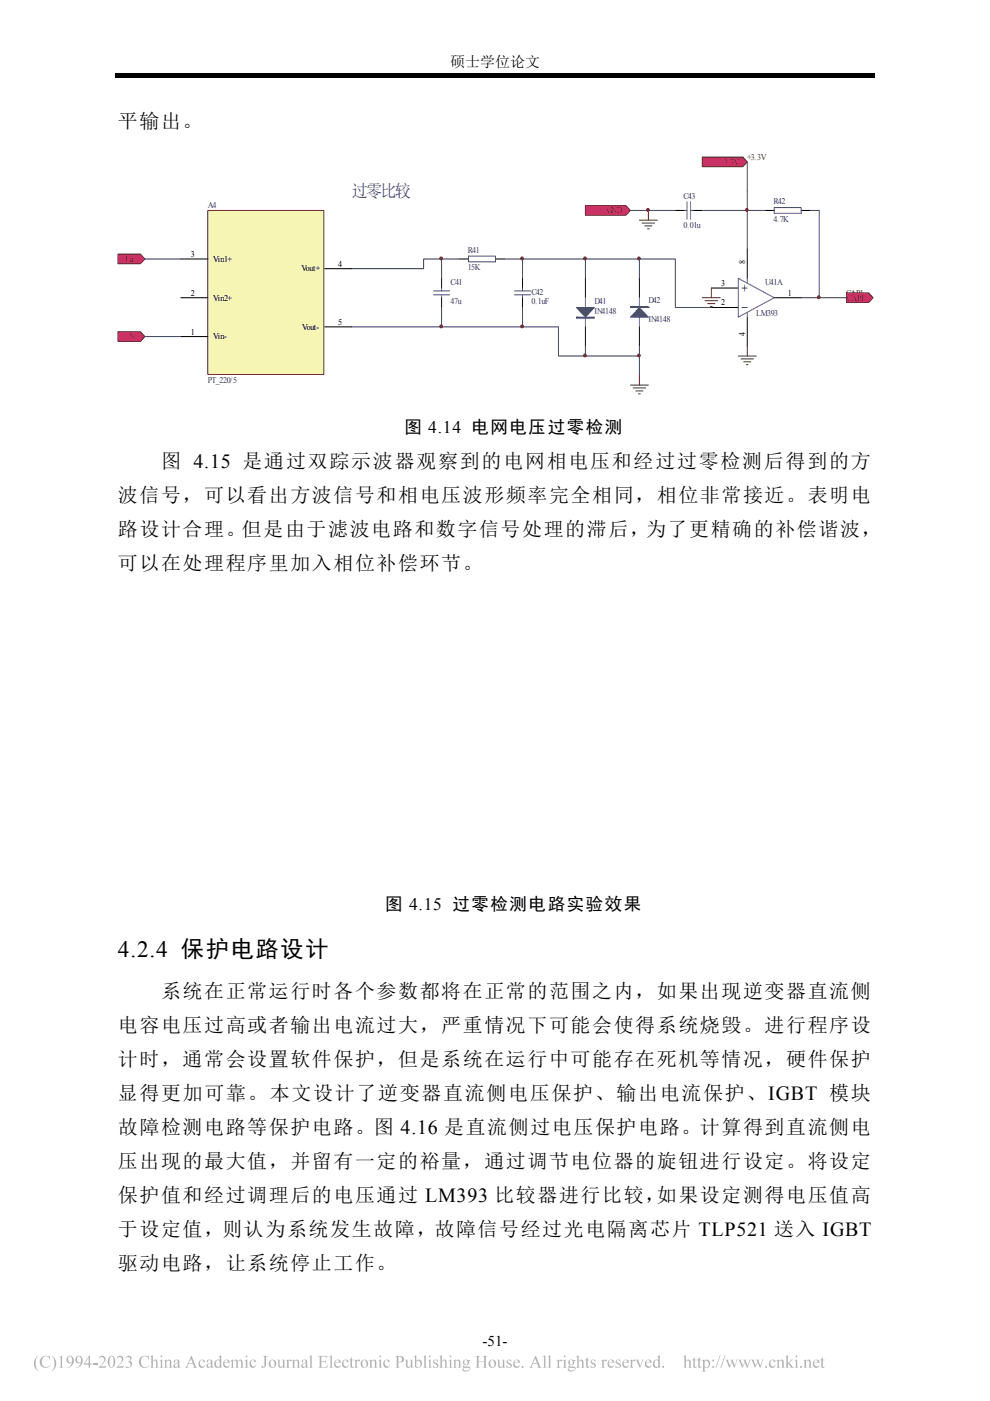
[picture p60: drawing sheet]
<svg xmlns="http://www.w3.org/2000/svg" width="210mm" height="297mm" viewBox="0 0 210 297" stroke-linecap="round" stroke-linejoin="round" font-family="sans-serif">
<defs><g id="words">
<text font-size="4.9" x="25" y="202.9">4.2.4 保护电路设计</text>
<g font-size="4.2">
<text x="25" y="27.1">平输出。</text>
<text x="34.2" y="99.3">图 4.15 是通过双踪示波器观察到的电网相电压和经过过零检测后得到的方</text>
<text x="25" y="106.5">波信号，可以看出方波信号和相电压波形频率完全相同，相位非常接近。表明电</text>
<text x="25" y="113.7">路设计合理。但是由于滤波电路和数字信号处理的滞后，为了更精确的补偿谐波，</text>
<text x="25" y="120.9">可以在处理程序里加入相位补偿环节。</text>
<text x="34.2" y="211.5">系统在正常运行时各个参数都将在正常的范围之内，如果出现逆变器直流侧</text>
<text x="25" y="218.8">电容电压过高或者输出电流过大，严重情况下可能会使得系统烧毁。进行程序设</text>
<text x="25" y="226">计时，通常会设置软件保护，但是系统在运行中可能存在死机等情况，硬件保护</text>
<text x="25" y="233.2">显得更加可靠。本文设计了逆变器直流侧电压保护、输出电流保护、IGBT 模块</text>
<text x="25" y="240.4">故障检测电路等保护电路。图 4.16 是直流侧过电压保护电路。计算得到直流侧电</text>
<text x="25" y="247.6">压出现的最大值，并留有一定的裕量，通过调节电位器的旋钮进行设定。将设定</text>
<text x="25" y="254.8">保护值和经过调理后的电压通过 LM393 比较器进行比较，如果设定测得电压值高</text>
<text x="25" y="262">于设定值，则认为系统发生故障，故障信号经过光电隔离芯片 TLP521 送入 IGBT</text>
<text x="25" y="269.3">驱动电路，让系统停止工作。</text>
</g>
<text font-size="3.7" fill="#2d2b76" x="74.6" y="41.8">过零比较</text>
<g font-size="3.7">
<text x="85.8" y="91.9">图 4.14 电网电压过零检测</text>
<text x="81.7" y="192.8">图 4.15 过零检测电路实验效果</text>
</g>
<g font-size="3.2">
<text x="95.5" y="14.2">硕士学位论文</text>
<text x="102.4" y="285.3">-51-</text>
</g>
<g font-size="1.9" fill="#7f201f">
<text x="152.8" y="34.9">+3.3V</text>
<text x="158.5" y="33.9">+3.3V</text>
<text x="128.8" y="45.2">GND</text>
<text x="26.6" y="55.5">Ua+</text>
<text x="179.5" y="62.7">CAP1</text>
<text x="179.7" y="63.7">CAP1</text>
<text x="27.4" y="71.9">N</text>
</g>
<g font-size="1.9" fill="#2d2b76">
<text x="44.1" y="44.2">A4</text>
<text x="145" y="42.1">C43</text>
<text x="164" y="43.3">R42</text>
<text x="164" y="47.1">4.7K</text>
<text x="99.2" y="53.6">R41</text>
<text x="145" y="48.3">0.01u</text>
<text x="99.2" y="57.3">15K</text>
<text x="95.6" y="60.4">C41</text>
<text x="95.6" y="64.5">47u</text>
<text x="112.7" y="62.5">C42</text>
<text x="112.7" y="64.5">0.1uF</text>
<text x="126.1" y="64.5">D41</text>
<text x="137.5" y="64.3">D42</text>
<text x="162.3" y="60.4">U41A</text>
<text x="126.1" y="66.6">IN4148</text>
<text x="137.5" y="68.2">IN4148</text>
<text x="160.4" y="67">LM393</text>
<text x="44.1" y="81.2">PT_220/5</text>
</g>
<g font-size="1.9">
<text x="40.5" y="54.5">3</text>
<text x="45.2" y="55.5">Vin1+</text>
<text x="63.9" y="57.6">Vout+</text>
<text x="71.7" y="56.5">4</text>
<text x="158.1" y="55.9" transform="rotate(-90 158.1 55.9)">8</text>
<text x="40.5" y="62.7">2</text>
<text x="45.2" y="63.7">Vin2+</text>
<text x="153" y="60.6">3</text>
<text x="153" y="64.7">2</text>
<text x="167.1" y="62.7">1</text>
<text x="40.5" y="70.9">1</text>
<text x="45.2" y="71.9">Vin-</text>
<text x="64.1" y="69.9">Vout-</text>
<text x="71.7" y="68.9">5</text>
<text x="158.1" y="71.2" transform="rotate(-90 158.1 71.2)">4</text>
</g>
</g></defs>
<path d="M24.5 16.4h161" fill="none" stroke="#000" stroke-width=".25"/>
<path d="M24.5 15.5h161v.5h-161z" fill="#000"/>
<g fill="none" stroke="#000" stroke-width=".21">
<path d="M93.7 59v2.1M97.5 54.9h1.9M105.1 54.9h1.9M110.8 59v2.1M124.2 59v4.1M135.6 59v4.1M143.2 44.6h1.9M147 44.6h2M158.5 52.8v6.2M162.3 44.6h1.9M169.9 44.6h2M93.7 63.1v2.1"/>
<path d="M110.8 63.1v2.1M124.2 69.3v4.1M135.6 69.3v4.1M150.9 61.1h5.7M150.9 65.2h5.7M158.5 67.2v6.2M164.2 63.1h5.7"/>
</g>
<g fill="none" stroke="#3a51a2" stroke-width=".21">
<path d="M99.4 54.3h5.7v1.2h-5.7zM145.1 44.6h.6M145.7 42.8v3.7M146.5 44.6h.5M146.5 42.8v3.7M156.6 59l7.6 4.1-7.6 4.1zM158.5 59v1.1M164.2 44h5.7v1.2h-5.7zM91.9 62.5h3.5M91.9 61.7h3.5M93.7 61.1v.6M93.7 62.5v.6"/>
<path d="M109.1 62.5h3.4M109.1 61.7h3.4M110.8 61.1v.6M110.8 62.5v.6M124.2 63.1v6.2M135.6 63.1v6.2M157.4 65.2h1.1M157.4 61.1h1.1M157.9 60.5v1.2M158.5 66.2v1"/>
</g>
<g fill="none" stroke="#2d2b76" stroke-width=".21">
<path d="M93.7 54.9v4.1M107 54.9h36.2v10.3h7.7M110.8 54.9v4.1M124.2 54.9v4.1M135.6 54.9v4.1M137.5 44.6h5.7M149 44.6h13.3M158.5 40.5v12.3M171.9 44.6h1.9v18.5h-3.9M93.7 65.2v4.1M110.8 65.2v4.1M124.2 73.4v2.1"/>
<path d="M135.6 73.4v6.2"/>
</g>
<g fill="#3a51a2" stroke="#3a51a2" stroke-width=".21">
<path d="M122.3 65.2h3.8l-1.9 2z"/>
<path d="M135.6 65.2l1.9 2h-3.8z"/>
<path d="M122.3 67.2v.3h3.8v-.3z" fill-rule="evenodd"/>
<path d="M133.7 65v.2h3.8v-.2z" fill-rule="evenodd"/>
</g>
<g fill="none" stroke="#7f201f" stroke-width=".21">
<path d="M135.6 46.7h3.8M136.2 47.3h2.7M136.8 47.9h1.5M137.3 48.5h.4M137.5 44.6v2.1M135.6 79.6v2M149 63.1h3.8M149.5 63.8h2.7M150.1 64.4h1.5M150.7 65h.4M150.9 61.1v2M156.6 75.5h3.8"/>
<path d="M157.2 76.1h2.6M157.7 76.7h1.6M158.3 77.3h.4M158.5 73.4v2.1M133.7 81.6h3.8M134.3 82.3h2.6M134.9 82.9h1.5M135.4 83.5h.4"/>
</g>
<g fill="#ce3268" stroke="#7f201f" stroke-width=".21">
<path d="M179.5 62.1h4.7l1 1-1 1.1h-4.7z" fill-rule="evenodd"/>
<path d="M148.9 33.3h8.6l1 1-1 1h-8.6z" fill-rule="evenodd"/>
<path d="M124.2 43.6h8.6l.9 1-.9 1h-8.6z" fill-rule="evenodd"/>
</g>
<path d="M158.5 34.3v6.2M97.5 54.9h-7.6v2.1h-15.3M133.7 44.6h3.8M74.6 69.3h43.8v6.2h17.2M173.8 63.1h5.7" fill="none" stroke="#2d2b76" stroke-width=".21"/>
<path d="M44.1 44.6h24.6v34.8h-24.6z" fill-rule="evenodd" fill="#f6f5b3" stroke="#7f201f" stroke-width=".21"/>
<path d="M38.4 54.9h5.7M68.9 57h5.7M38.4 71.4h5.7M38.4 63.1h5.7M68.9 69.3h5.7" fill="none" stroke="#000" stroke-width=".21"/>
<g fill="#7f201f" stroke="#7f201f" stroke-width=".21">
<circle cx="110.7" cy="54.8" r=".3"/>
<circle cx="110.7" cy="69.2" r=".3"/>
<circle cx="173.6" cy="63" r=".3"/>
<circle cx="158.4" cy="44.5" r=".3"/>
<circle cx="135.5" cy="54.8" r=".3"/>
<circle cx="124.1" cy="75.4" r=".3"/>
<circle cx="124.1" cy="54.8" r=".3"/>
<circle cx="93.6" cy="54.8" r=".3"/>
<circle cx="93.6" cy="69.2" r=".3"/>
<circle cx="135.5" cy="75.4" r=".3"/>
<circle cx="137.4" cy="44.5" r=".3"/>
</g>
<g fill="#ce3268" stroke="#7f201f" stroke-width=".21">
<path d="M25 53.9h4.8l.9 1-.9 1h-4.8z" fill-rule="evenodd"/>
<path d="M25 70.3h4.8l.9 1.1-.9 1h-4.8z" fill-rule="evenodd"/>
</g>
<path d="M30.7 54.9h7.7M30.7 71.4h7.7" fill="none" stroke="#2d2b76" stroke-width=".21"/>
<g fill="#b3b3b3">
<path d="M7.8 287.7l.4-.3a2.47 2.47 0 0 0 0 3.4 1.93 1.93 0 0 1-.4-3.1z" fill-rule="evenodd"/>
<path d="M166.5 287.6l.6-.2v1.6l.6-.5-.1-.2h.7l-.9 .6 1 1.1h-.8l.1-.2-.6-.8v.8l.3 .2h-.9l.2-.1 .1-.3v-1.9z" fill-rule="evenodd"/>
<path d="M164.6 288.5l.6-.2v.3a.54 .54 0 0 1 .7-.4 .54 .54 0 0 1 .3 .7v.9l.3 .2h-.8l.2-.2v-1.1l-.2-.2-.5 .2v1.1l.3 .2h-.9l.3-.1v-.3v-1.1z" fill-rule="evenodd"/>
<path d="M152.7 287.4h.1l-.9 2.6h-.1z" fill-rule="evenodd"/>
<path d="M36.9 288.5a.62 .62 0 0 1 .7-.3 .62 .62 0 0 1 .4 .7v.8l.3 .1-.4 .2-.2-.2a.51 .51 0 0 1-.9 .1 .51 .51 0 0 1 .4-.8l.5-.2v-.3a.32 .32 0 0 0-.4-.2 .32 .32 0 0 0-.2 .4h-.2zM37.1 289.3a.34 .34 0 0 0 .1 .5 .34 .34 0 0 0 .5-.2v-.6z" fill-rule="evenodd"/>
<path d="M95.4 287.6a.18 .18 0 0 1 .3 0 .18 .18 0 0 1-.3 0zM95.1 288.5l.6-.2v1.4l.3 .3h-.9l.3-.2v-.2v-1.1z" fill-rule="evenodd"/>
<path d="M170.4 288.5l.6-.2v.3a.54 .54 0 0 1 .6-.4 .54 .54 0 0 1 .4 .7v.9l.2 .2h-.8l.3-.2v-.9l-.1-.3-.2-.1-.4 .2v1.1l.2 .2h-.8l.2-.2v-1.2z" fill-rule="evenodd"/>
<path d="M19.7 289h1v.3h-1z" fill-rule="evenodd"/>
<path d="M75.1 288.5l.6-.2v.3l.4-.3a.18 .18 0 0 1 .2 .1 .18 .18 0 0 1-.1 .2l-.3-.1-.2 .3v1l.3 .2h-.9l.2-.1 .1-.3-.1-1.1z" fill-rule="evenodd"/>
<path d="M80.5 287.6a.19 .19 0 0 1 .3 0 .19 .19 0 0 1-.3 0zM80.2 288.5l.6-.2v1.5l.3 .2h-.8l.2-.3v-1.1z" fill-rule="evenodd"/>
<path d="M89.7 287.6l.6-.2v2.3l.3 .3h-.9l.3-.2v-2.1z" fill-rule="evenodd"/>
<path d="M85.8 288.3h.6v1.1a.36 .36 0 0 0 .3 .4 .36 .36 0 0 0 .4-.2v-1.1l-.2-.2h.6v1.4l.2 .1-.6 .2v-.3a.54 .54 0 0 1-.6 .3 .54 .54 0 0 1-.4-.6v-1z" fill-rule="evenodd"/>
<path d="M134.8 288.3h.8l-.2 .2 .4 1.1 .4-1.2-.2-.1h.6l-.9 1.7-.7-1.5z" fill-rule="evenodd"/>
<path d="M31.8 287.6l.6-.2v1.2a.54 .54 0 0 1 .7-.3 .54 .54 0 0 1 .3 .7v.8l.3 .2h-.9l.3-.3v-.9a.35 .35 0 0 0-.3-.4 .35 .35 0 0 0-.4 .3v1.1l.3 .2h-.8l.2-.3v-2z" fill-rule="evenodd"/>
<path d="M98.4 288.4l.4-.1 .9 .1-.3 .1a.68 .68 0 0 1-.1 .8 .68 .68 0 0 1-.8 .2l-.1 .1 .2 .1a.72 .72 0 0 1 1.1 .6 .9 .9 0 0 1-.8 .5 .9 .9 0 0 1-.8-.5l.3-.3-.2-.4 .3-.2-.3-.4zM98.6 288.4a.49 .49 0 0 0-.1 .7 .49 .49 0 0 0 .6 .1 .5 .5 0 0 0 .1-.6 .5 .5 0 0 0-.6-.2zM98.5 290l-.2 .2a.73 .73 0 0 0 .7 .4 .73 .73 0 0 0 .6-.5z" fill-rule="evenodd"/>
<path d="M116.2 287.6l.5-.2v2.4l.3 .2h-.8l.2-.4v-1.9z" fill-rule="evenodd"/>
<path d="M34.7 288.5l.6-.2v.3a.54 .54 0 0 1 .7-.4 .54 .54 0 0 1 .3 .7v.9l.3 .2h-.8l.2-.2v-1.1l-.2-.2-.5 .2v1.1l.3 .2h-.9l.3-.1v-.3v-1.1z" fill-rule="evenodd"/>
<path d="M40.6 287.4l.9 2.1 .4 .5h-1l.2-.2-.1-.6h-1l-.3 .6 .3 .2h-.8l.3-.3zM40.5 288l-.5 1h.9z" fill-rule="evenodd"/>
<path d="M42.3 288.5a.59 .59 0 0 1 .7-.3 .59 .59 0 0 1 .4 .5 .29 .29 0 0 1-.3 0 .29 .29 0 0 1-.1-.3 .6 .6 0 0 0-.6 .4 .6 .6 0 0 0 .1 .7 .55 .55 0 0 0 .6 .2 .55 .55 0 0 0 .4-.4 .76 .76 0 0 1-.9 .7 .76 .76 0 0 1-.5-1.1z" fill-rule="evenodd"/>
<path d="M44 288.4a.62 .62 0 0 1 .7-.1 .62 .62 0 0 1 .3 .6l.1 .9h.2l-.4 .2-.2-.2a.51 .51 0 0 1-.9 .1 .51 .51 0 0 1 .5-.8l.4-.2v-.3a.36 .36 0 0 0-.4-.2 .36 .36 0 0 0-.3 .5l-.1-.2zM44.1 289.3v.2l.1 .3 .5-.2v-.6z" fill-rule="evenodd"/>
<path d="M46.4 287.6l.5-.2v2.3l.3 .1-.6 .2v-.2a.74 .74 0 0 1-1 0 .74 .74 0 0 1-.1-1.1l.5-.4 .6 .1v-.7zM46 288.5a.75 .75 0 0 0-.2 .8 .75 .75 0 0 0 .6 .5l.2-.2v-.8a.38 .38 0 0 0-.2-.4 .38 .38 0 0 0-.4 .1z" fill-rule="evenodd"/>
<path d="M48.9 288.5l.5-.2v.3a.55 .55 0 0 1 .5-.3 .55 .55 0 0 1 .5 .3 .53 .53 0 0 1 .7-.4 .53 .53 0 0 1 .4 .7v.9l.2 .2h-.8l.3-.2v-.9a.35 .35 0 0 0-.4-.4 .35 .35 0 0 0-.4 .3v1l.3 .2h-.8l.2-.2v-.9a.37 .37 0 0 0-.2-.4 .37 .37 0 0 0-.5 .2l.1 1.1 .2 .2h-.8l.2-.1v-.3v-1.1z" fill-rule="evenodd"/>
<path d="M47.6 288.5a.67 .67 0 0 1 .7-.2 .67 .67 0 0 1 .5 .6h-1.2a.6 .6 0 0 0 .4 .8 .6 .6 0 0 0 .7-.4 .74 .74 0 0 1-.9 .7 .74 .74 0 0 1-.5-1.1zM47.7 288.5l-.1 .3h.8a.39 .39 0 0 0-.2-.4 .39 .39 0 0 0-.5 .1z" fill-rule="evenodd"/>
<path d="M107.6 288.4l.8-.1v.5a.44 .44 0 0 0-.3-.4 .44 .44 0 0 0-.5 .2l.3 .3a.59 .59 0 0 1 .6 .8 .59 .59 0 0 1-.9 .2l-.2 .1v-.5a.48 .48 0 0 0 .4 .4 .48 .48 0 0 0 .5-.2l-.1-.3-.8-.5z" fill-rule="evenodd"/>
<path d="M53.2 288.5a.56 .56 0 0 1 .6-.3 .56 .56 0 0 1 .4 .5 .27 .27 0 0 1-.3 0 .27 .27 0 0 1-.1-.3 .6 .6 0 0 0-.6 .4 .6 .6 0 0 0 .2 .7 .55 .55 0 0 0 .5 .2 .55 .55 0 0 0 .5-.4 .76 .76 0 0 1-1 .7 .76 .76 0 0 1-.5-1.1z" fill-rule="evenodd"/>
<path d="M147.3 287.7l.1 .6h.3l-.3 .1v1.3l.1 .1 .2-.1a.32 .32 0 0 1-.3 .3 .32 .32 0 0 1-.3-.3v-1.3h-.3z" fill-rule="evenodd"/>
<path d="M55.7 287.5h1.1l-.4 .3v1.3a.58 .58 0 0 1-.2 .8 .58 .58 0 0 1-.7-.2l.1-.1 .4 .3 .1-.1v-2z" fill-rule="evenodd"/>
<path d="M56.9 289.1a.85 .85 0 0 1 1.7 0 .85 .85 0 0 1-1.7 0zM57.5 288.4a.89 .89 0 0 0 .5 1.5 .92 .92 0 0 0-.4-1.5z" fill-rule="evenodd"/>
<path d="M159.3 288.3h.7l-.1 .3 .4 1 .4-.9-.4-.4h.7l-.1 .3 .4 .9 .4-1-.2-.2h.5l-.3 .3-.4 1.4-.6-1.1-.6 1.1z" fill-rule="evenodd"/>
<path d="M144.9 287.6l.6-.2v1.2a.55 .55 0 0 1 .7-.3 .55 .55 0 0 1 .3 .7v.8l.3 .2h-.9l.3-.2v-1a.35 .35 0 0 0-.3-.4 .35 .35 0 0 0-.4 .3v1.1l.2 .2h-.8l.3-.2v-2.1z" fill-rule="evenodd"/>
<path d="M61.8 288.5l.6-.2v.3a.54 .54 0 0 1 .7-.4 .54 .54 0 0 1 .4 .7v.9l.2 .2h-.8l.2-.2v-.9v-.3l-.2-.1-.5 .2v1.1l.3 .2h-.8l.2-.2v-1.2z" fill-rule="evenodd"/>
<path d="M65.5 287.6l.6-.2v2.3l.3 .3h-.9l.3-.2v-2.1z" fill-rule="evenodd"/>
<path d="M81.5 288.5a.56 .56 0 0 1 .6-.3 .56 .56 0 0 1 .5 .5 .27 .27 0 0 1-.3 0 .27 .27 0 0 1-.1-.3 .6 .6 0 0 0-.6 .4 .6 .6 0 0 0 .1 .7 .55 .55 0 0 0 .6 .2 .55 .55 0 0 0 .4-.4 .76 .76 0 0 1-.9 .7 .76 .76 0 0 1-.5-1.1z" fill-rule="evenodd"/>
<path d="M96.1 288.5l.5-.2v.3a.54 .54 0 0 1 .7-.4 .54 .54 0 0 1 .3 .7l.1 .9 .2 .2h-.8l.2-.2v-1.1l-.2-.2-.5 .2v1.1l.3 .2h-.8l.2-.1v-.3v-1.1z" fill-rule="evenodd"/>
<path d="M148.8 288.5l.6-.2v.3a.62 .62 0 0 1 .8-.3 .62 .62 0 0 1 .4 .8 .76 .76 0 0 1-.3 .8 .76 .76 0 0 1-.9 0v.6l.3 .3h-.9l.3-.2v-2zM149.6 288.6l-.2 .1v.7a.47 .47 0 0 0 .6 .5 .47 .47 0 0 0 .3-.7 .5 .5 0 0 0-.1-.6 .5 .5 0 0 0-.6 0z" fill-rule="evenodd"/>
<path d="M72.8 288.5a.56 .56 0 0 1 .6-.3 .56 .56 0 0 1 .4 .5 .27 .27 0 0 1-.3 0 .27 .27 0 0 1-.1-.3 .6 .6 0 0 0-.6 .4 .6 .6 0 0 0 .2 .7 .55 .55 0 0 0 .5 .2 .55 .55 0 0 0 .5-.4 .76 .76 0 0 1-1 .7 .76 .76 0 0 1-.4-1.1z" fill-rule="evenodd"/>
<path d="M10.9 287.4a1.91 1.91 0 0 1 0 3.4 2.47 2.47 0 0 0 0-3.4z" fill-rule="evenodd"/>
<path d="M69.8 287.6l.6-.2v2.2v.3l.3 .1h-.9l.3-.2v-.2v-1.8l-.1-.2z" fill-rule="evenodd"/>
<path d="M153.7 287.4h.1l-.8 2.6h-.2z" fill-rule="evenodd"/>
<path d="M25 287.6a.77 .77 0 0 1 1.1 .2 .77 .77 0 0 1-.3 1.1l-.8 .8h1l.3-.2-.2 .5h-1.4a2.65 2.65 0 0 0 1.1-2 .6 .6 0 0 0-.6-.3 .6 .6 0 0 0-.5 .4z" fill-rule="evenodd"/>
<path d="M119.6 287.6a.2 .2 0 0 1 .4 0 .2 .2 0 0 1-.4 0zM119.3 288.5l.6-.2v1.4l.3 .3h-.8l.2-.2v-1.2z" fill-rule="evenodd"/>
<path d="M113.6 287.4l.9 2.1 .4 .5h-1l.3-.2-.2-.6h-1l-.3 .6 .3 .2h-.7l.3-.3zM113.5 288l-.5 1h.9z" fill-rule="evenodd"/>
<path d="M67.5 287.5h1.9v.5l-.2-.3-1-.1v1h.8l.1-.3v.8l-.2-.3-.7-.1v1.1l.1 .1a.9 .9 0 0 0 1.2-.6l-.1 .7h-1.9l.2-.1 .1-.4v-1.8z" fill-rule="evenodd"/>
<path d="M29.9 287.7a1.76 1.76 0 0 1 1.5-.2l.2-.1v.9a.9 .9 0 0 0-1.1-.7 .9 .9 0 0 0-.6 1.2 .96 .96 0 0 0 .6 1 .96 .96 0 0 0 1.2-.4 1.24 1.24 0 0 1-1.9 .3 1.24 1.24 0 0 1 .1-2z" fill-rule="evenodd"/>
<path d="M74.6 287.7v.6h.4l-.4 .1 .1 1.3 .1 .1 .3-.1a.39 .39 0 0 1-.5 .3 .39 .39 0 0 1-.3-.4v-1.2h-.3z" fill-rule="evenodd"/>
<path d="M52.1 287.6a.2 .2 0 0 1 .4 0 .2 .2 0 0 1-.4 0zM51.9 288.5l.6-.2v1.5l.2 .2h-.8l.2-.3v-1.1z" fill-rule="evenodd"/>
<path d="M91 287.6a.2 .2 0 0 1 .4 0 .2 .2 0 0 1-.4 0zM90.8 288.5l.5-.2 .1 1.4 .2 .3h-.8l.2-.2 .1-.2-.1-1.1z" fill-rule="evenodd"/>
<path d="M93.1 287.6l.6-.2v1.2a.54 .54 0 0 1 .7-.3 .54 .54 0 0 1 .3 .7l.1 .8 .2 .2h-.8l.2-.3v-.9a.35 .35 0 0 0-.3-.4 .35 .35 0 0 0-.4 .3v1.1l.3 .2h-.8l.2-.3v-2z" fill-rule="evenodd"/>
<path d="M21.2 287.6a.77 .77 0 0 1 1.1 .2 .77 .77 0 0 1-.2 1.1l-.8 .8h.9l.3-.2-.1 .5-1.5-.1a2.08 2.08 0 0 0 1.1-1.9 .62 .62 0 0 0-1 .1z" fill-rule="evenodd"/>
<path d="M83.8 287.5h.9a.76 .76 0 0 1 1 .8 .76 .76 0 0 1-1.2 .5v.9l.3 .3h-1l.3-.2v-.3v-1.8zM84.5 287.7v1a.57 .57 0 0 0 .8-.5 .57 .57 0 0 0-.8-.5z" fill-rule="evenodd"/>
<path d="M100.8 287.5h1l-.3 .2v1h1.2v-1l-.4-.2h1.1l-.3 .1-.1 .3 .1 1.8 .3 .3h-1.1l.4-.2v-1h-1.2v1l.3 .2h-1l.3-.2v-.3v-1.8z" fill-rule="evenodd"/>
<path d="M103.6 289.1a.85 .85 0 0 1 1.7 0 .85 .85 0 0 1-1.7 0zM104.2 288.4a.89 .89 0 0 0 .4 1.5 .92 .92 0 0 0-.3-1.5z" fill-rule="evenodd"/>
<path d="M16.3 287.6a.86 .86 0 0 1 1.1 .1 .86 .86 0 0 1 .1 1 1.38 1.38 0 0 1-1.5 1.3 1.21 1.21 0 0 0 1.1-1.1 .78 .78 0 0 1-1.1-.2 .78 .78 0 0 1 .3-1.1zM16.4 287.7a.64 .64 0 0 0-.1 .8 .64 .64 0 0 0 .8 .3 .74 .74 0 0 0-.5-1.2z" fill-rule="evenodd"/>
<path d="M26.8 287.7a.58 .58 0 0 1 .9-.1 .58 .58 0 0 1-.1 .9 .82 .82 0 0 1 .2 1.2 .82 .82 0 0 1-1.2 .1l.1-.1a.59 .59 0 0 0 1-.2 .59 .59 0 0 0-.6-.8 .54 .54 0 0 0 .5-.4 .54 .54 0 0 0-.4-.6l-.5 .3z" fill-rule="evenodd"/>
<path d="M109.1 288.5a.67 .67 0 0 1 .7-.2 .67 .67 0 0 1 .5 .6h-1.2a.6 .6 0 0 0 .4 .8 .6 .6 0 0 0 .7-.4 .74 .74 0 0 1-.9 .7 .74 .74 0 0 1-.4-1.1zM109.3 288.5l-.2 .3h.8a.39 .39 0 0 0-.2-.4 .39 .39 0 0 0-.4 .1z" fill-rule="evenodd"/>
<path d="M64.1 288.4a.62 .62 0 0 1 .7-.1 .62 .62 0 0 1 .4 .6v.9h.2l-.3 .2-.3-.2a.51 .51 0 0 1-.9 .1 .51 .51 0 0 1 .5-.8l.4-.2v-.3a.36 .36 0 0 0-.4-.2 .36 .36 0 0 0-.2 .5l-.2-.2zM64.2 289.3v.2l.2 .3 .4-.2v-.6z" fill-rule="evenodd"/>
<path d="M139.4 287.6l.5-.2v2.3l.3 .1-.6 .2v-.2a.74 .74 0 0 1-1 0 .74 .74 0 0 1 0-1.1l.4-.4 .6 .1v-.7zM139 288.5a.77 .77 0 0 0 .5 1.3l.1-.2v-.8a.39 .39 0 0 0-.2-.4 .39 .39 0 0 0-.4 .1z" fill-rule="evenodd"/>
<path d="M92 288.4l.9-.1v.5a.47 .47 0 0 0-.3-.4 .47 .47 0 0 0-.5 .1l.3 .4a.59 .59 0 0 1 .5 .8 .59 .59 0 0 1-.9 .2l-.1 .1v-.5a.48 .48 0 0 0 .3 .4 .48 .48 0 0 0 .5-.2l-.1-.3-.7-.4z" fill-rule="evenodd"/>
<path d="M156.6 288.3h.7l-.2 .2 .5 1.1 .3-.9-.3-.4h.7l-.1 .2 .4 1 .4-1.1-.3-.1h.5l-.7 1.7-.5-1.1-.6 1.1-.6-1.5z" fill-rule="evenodd"/>
<path d="M124.6 287.7v.6h.4l-.4 .1v1.3l.2 .1 .3-.1a.38 .38 0 0 1-.5 .3 .38 .38 0 0 1-.3-.4v-1.2h-.3z" fill-rule="evenodd"/>
<path d="M71.1 288.5a.67 .67 0 0 1 .7-.2 .67 .67 0 0 1 .5 .6h-1.2a.6 .6 0 0 0 .4 .8 .6 .6 0 0 0 .7-.4 .73 .73 0 0 1-.9 .7 .73 .73 0 0 1-.4-1.1zM71.3 288.5l-.2 .3h.8a.4 .4 0 0 0-.2-.4 .4 .4 0 0 0-.4 .1z" fill-rule="evenodd"/>
<path d="M132.2 288.5a.67 .67 0 0 1 .8-.2 .67 .67 0 0 1 .4 .6h-1.1a.6 .6 0 0 0 .3 .8 .6 .6 0 0 0 .8-.4 .74 .74 0 0 1-1 .7 .74 .74 0 0 1-.4-1.1zM132.4 288.5l-.1 .3h.7a.39 .39 0 0 0-.2-.4 .39 .39 0 0 0-.4 .1z" fill-rule="evenodd"/>
<path d="M23.2 287.7a.75 .75 0 0 1 .9-.1 .75 .75 0 0 1 .3 .8 1.09 1.09 0 0 1-1 1.6 1.75 1.75 0 0 1-.2-2.3zM23.5 287.6a2.28 2.28 0 0 0 0 2.3h.1a1.76 1.76 0 0 0 .3-2.1z" fill-rule="evenodd"/>
<path d="M120.7 288.4l.5-.1 .9 .1-.1 .1h-.3a.68 .68 0 0 1-.1 .8 .68 .68 0 0 1-.8 .2v.1l.2 .1a.75 .75 0 0 1 1.1 .6 .93 .93 0 0 1-.8 .5 .93 .93 0 0 1-.9-.5l.3-.3-.2-.3 .3-.3-.3-.4zM120.9 288.4a.49 .49 0 0 0-.1 .7 .49 .49 0 0 0 .6 .1 .5 .5 0 0 0 .1-.6 .5 .5 0 0 0-.6-.2zM120.8 290l-.2 .2a.72 .72 0 0 0 .7 .4 .72 .72 0 0 0 .6-.5z" fill-rule="evenodd"/>
<path d="M133.5 288.5l.6-.2v.3l.4-.3a.18 .18 0 0 1 .3 .1 .18 .18 0 0 1-.2 .2l-.3-.1-.2 .3v1l.3 .2h-.9l.3-.1v-.3v-1.1z" fill-rule="evenodd"/>
<path d="M125.4 288.4l.9-.1v.5a.45 .45 0 0 0-.3-.4 .45 .45 0 0 0-.5 .1v.2l.3 .2a.59 .59 0 0 1 .5 .8 .59 .59 0 0 1-.9 .2l-.1 .1v-.5a.45 .45 0 0 0 .3 .4 .45 .45 0 0 0 .5-.2l-.1-.3-.7-.4z" fill-rule="evenodd"/>
<path d="M127.5 288.5l.6-.2v.3l.2-.3h.3a.2 .2 0 0 1 0 .3 .2 .2 0 0 1-.3-.1l-.2 .3v.9l.3 .3h-.9l.2-.2v-1.2z" fill-rule="evenodd"/>
<path d="M130.7 288.4l.9-.1v.5a.44 .44 0 0 0-.3-.4 .44 .44 0 0 0-.5 .2l.3 .3a.59 .59 0 0 1 .5 .8 .59 .59 0 0 1-.9 .2l-.1 .1v-.5a.48 .48 0 0 0 .3 .4 .48 .48 0 0 0 .5-.2v-.3l-.8-.5z" fill-rule="evenodd"/>
<path d="M18.9 287.4h.2v1.7h.3v.2h-.3v.7h-.3v-.7h-1v-.2zM18.8 287.8l-.8 1.3h.8z" fill-rule="evenodd"/>
<path d="M122.2 287.6l.5-.2v1.2a.55 .55 0 0 1 .7-.3 .55 .55 0 0 1 .4 .7v.8l.2 .2h-.8l.2-.2v-1a.35 .35 0 0 0-.3-.4 .35 .35 0 0 0-.4 .3v1.1l.3 .2h-.8l.2-.1v-.3v-1.8v-.2z" fill-rule="evenodd"/>
<path d="M8.9 287.7a1.78 1.78 0 0 1 1.5-.2l.1-.1 .1 .9a.92 .92 0 0 0-1.1-.7 .92 .92 0 0 0-.6 1.2 .98 .98 0 0 0 .6 1 .98 .98 0 0 0 1.2-.4 1.24 1.24 0 0 1-1.9 .3 1.24 1.24 0 0 1 .1-2z" fill-rule="evenodd"/>
<path d="M137 288.5a.67 .67 0 0 1 .8-.2 .67 .67 0 0 1 .4 .6h-1.1a.6 .6 0 0 0 .3 .8 .6 .6 0 0 0 .8-.4 .74 .74 0 0 1-1 .7 .74 .74 0 0 1-.4-1.1zM137.2 288.5l-.1 .3h.7a.39 .39 0 0 0-.2-.4 .39 .39 0 0 0-.4 .1z" fill-rule="evenodd"/>
<path d="M34.1 287.6a.18 .18 0 0 1 .3 0 .18 .18 0 0 1-.3 0zM33.8 288.5l.6-.2v1.4l.3 .3h-.9l.3-.2v-.2v-1.1z" fill-rule="evenodd"/>
<path d="M14.4 287.6a.93 .93 0 0 1 1.2 .3 .93 .93 0 0 1 0 1.1 1.34 1.34 0 0 1-1.5 1 1.26 1.26 0 0 0 1.1-1.1 .77 .77 0 0 1-1.1-.2 .77 .77 0 0 1 .3-1.1zM14.7 287.6a.64 .64 0 0 0-.3 .9 .64 .64 0 0 0 .9 .2 .99 .99 0 0 0-.4-1.2z" fill-rule="evenodd"/>
<path d="M60.6 288.5l.6-.2v.3l.3-.3 .3 .1a.23 .23 0 0 1-.1 .2 .23 .23 0 0 1-.3-.1l-.2 .3v.9l.3 .3h-.9l.3-.2v-1.2z" fill-rule="evenodd"/>
<path d="M12.5 287.7l.7-.3v2.3l.3 .3h-.9l.2-.2 .1-1.6-.1-.4z" fill-rule="evenodd"/>
<path d="M148.3 287.7l.1 .6h.4l-.4 .1v1.3l.2 .1 .2-.1a.38 .38 0 0 1-.4 .3 .38 .38 0 0 1-.3-.4v-1.2h-.3z" fill-rule="evenodd"/>
<path d="M105.4 288.3h.5v1.1a.36 .36 0 0 0 .3 .4 .36 .36 0 0 0 .4-.2v-1.1l-.2-.2h.6v1.4l.2 .1-.6 .2v-.3a.52 .52 0 0 1-.6 .3 .52 .52 0 0 1-.3-.6l-.1-1z" fill-rule="evenodd"/>
<path d="M151.1 288.5a.2 .2 0 0 1 .4 0 .2 .2 0 0 1-.4 0zM151 289.8a.25 .25 0 0 1 .5 0 .25 .25 0 0 1-.5 0z" fill-rule="evenodd"/>
<path d="M129.1 288.5a.67 .67 0 0 1 .7-.2 .67 .67 0 0 1 .5 .6h-1.2a.6 .6 0 0 0 .4 .8 .6 .6 0 0 0 .7-.4 .73 .73 0 0 1-.9 .7 .73 .73 0 0 1-.4-1.1zM129.3 288.5l-.2 .3h.8a.4 .4 0 0 0-.2-.4 .4 .4 0 0 0-.4 .1z" fill-rule="evenodd"/>
<path d="M76.4 289.1a.85 .85 0 0 1 1.7 0 .85 .85 0 0 1-1.7 0zM77 288.5a.86 .86 0 0 0 .5 1.4 .91 .91 0 0 0-.4-1.5z" fill-rule="evenodd"/>
<path d="M153.8 288.3h.8l-.2 .2 .4 1.1 .4-.9-.3-.4h.7l-.2 .2 .5 1 .3-1.1-.2-.1h.5l-.2 .3-.5 1.4-.5-1.1-.6 1.1-.6-1.5z" fill-rule="evenodd"/>
<path d="M115.1 287.6l.6-.2v2.2v.3l.3 .1h-.9l.3-.2v-.2v-1.8l-.1-.2z" fill-rule="evenodd"/>
<path d="M58.7 288.3h.6v1.1a.36 .36 0 0 0 .3 .4 .36 .36 0 0 0 .4-.2v-1.1l-.2-.2h.5v1.4l.3 .1-.6 .2v-.3a.52 .52 0 0 1-.6 .3 .52 .52 0 0 1-.4-.6v-1z" fill-rule="evenodd"/>
<path d="M78.2 288.5l.6-.2v.3a.54 .54 0 0 1 .7-.4 .54 .54 0 0 1 .3 .7v.9l.3 .2h-.8l.2-.2v-.9l-.1-.3-.2-.1-.4 .2v1.1l.3 .2h-.9l.3-.2v-1.2z" fill-rule="evenodd"/>
<path d="M163.3 288.5a.59 .59 0 0 1 .7-.3 .59 .59 0 0 1 .4 .5 .29 .29 0 0 1-.3 0 .29 .29 0 0 1-.1-.3 .6 .6 0 0 0-.6 .4 .6 .6 0 0 0 .1 .7 .55 .55 0 0 0 .6 .2 .55 .55 0 0 0 .4-.4 .76 .76 0 0 1-.9 .7 .76 .76 0 0 1-.5-1.1z" fill-rule="evenodd"/>
<path d="M172.6 288.5a.67 .67 0 0 1 .8-.2 .67 .67 0 0 1 .4 .6h-1.2a.6 .6 0 0 0 .4 .8 .6 .6 0 0 0 .8-.4 .73 .73 0 0 1-1 .7 .73 .73 0 0 1-.4-1.1zM172.8 288.5l-.2 .3h.9a.4 .4 0 0 0-.3-.4 .4 .4 0 0 0-.4 .1z" fill-rule="evenodd"/>
<path d="M168.7 287.6a.2 .2 0 0 1 .4 0 .2 .2 0 0 1-.4 0zM168.5 288.5l.6-.2v1.4l.3 .3h-.9l.3-.2v-.2v-1.1z" fill-rule="evenodd"/>
<path d="M118 288.5l.6-.2v.3l.4-.3a.18 .18 0 0 1 .2 .1 .18 .18 0 0 1-.1 .2l-.3-.1-.2 .3v1l.3 .2h-.9l.2-.1 .1-.3-.1-1.1z" fill-rule="evenodd"/>
<path d="M87.7 287.6l.6-.2v1.2a.7 .7 0 0 1 1-.2 .7 .7 0 0 1 .2 1 .92 .92 0 0 1-1.5 .4v-2l-.1-.2zM88.3 288.7v1a.65 .65 0 0 0 1-.4 .65 .65 0 0 0-.7-.8z" fill-rule="evenodd"/>
<path d="M174.4 287.7l.1 .6h.4l-.4 .1v1.3l.2 .1 .2-.1a.38 .38 0 0 1-.4 .3 .38 .38 0 0 1-.3-.4v-1.2h-.3z" fill-rule="evenodd"/>
<circle cx="110.8" cy="289.8" r=".22"/>
<circle cx="140.7" cy="289.8" r=".22"/>
<circle cx="162.5" cy="289.8" r=".22"/>
<circle cx="169.9" cy="289.8" r=".22"/>
</g>
<use href="#words"/>
</svg>
